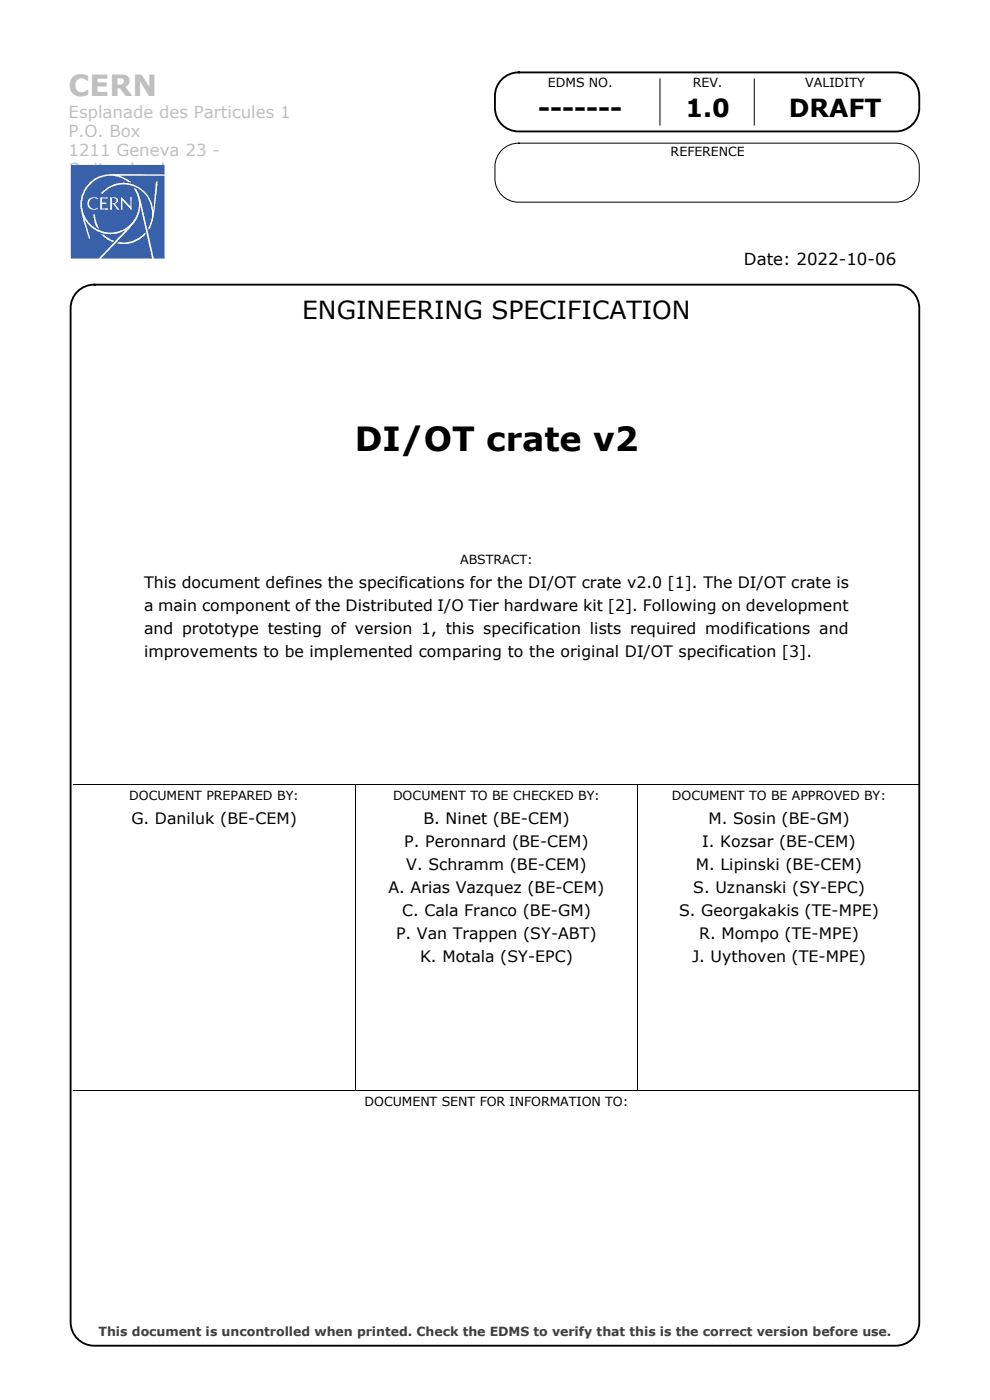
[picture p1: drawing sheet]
<svg xmlns="http://www.w3.org/2000/svg" width="210mm" height="297mm" viewBox="0 0 210 297" stroke-linecap="round" stroke-linejoin="round" font-family="sans-serif">
<defs><g id="words">
<text font-size="7.1" x="75.2" y="95.8">DI/OT crate v2</text>
<text font-size="6.2" fill="#bfbfbf" x="14.5" y="20.4">CERN</text>
<g font-size="5.3">
<text x="114.1" y="24.9">-------</text>
<text x="145.3" y="24.9">1.0</text>
<text x="167.2" y="24.9">DRAFT</text>
<text x="64.1" y="67.8">ENGINEERING SPECIFICATION</text>
</g>
<g font-size="3.5" fill="#bfbfbf">
<text x="14.5" y="25">Esplanade des Particules 1</text>
<text x="14.5" y="29.1">P.O. Box</text>
<text x="14.5" y="33.2">1211 Geneva 23 -</text>
<text x="14.5" y="37.2">Switzerland</text>
</g>
<text font-size="3.5" x="157.7" y="56.2">Date: 2022-10-06</text>
<g font-size="3.3">
<text x="30.5" y="124.7">This document defines the specifications for the DI/OT crate v2.0 [1]. The DI/OT crate is</text>
<text x="30.5" y="129.6">a main component of the Distributed I/O Tier hardware kit [2]. Following on development</text>
<text x="30.5" y="134.5">and prototype testing of version 1, this specification lists required modifications and</text>
<text x="30.5" y="139.4">improvements to be implemented comparing to the original DI/OT specification [3].</text>
<text x="27.9" y="174.8">G. Daniluk (BE-CEM)</text>
<text x="85.7" y="179.6">P. Peronnard (BE-CEM)</text>
<text x="89.8" y="174.8">B. Ninet (BE-CEM)</text>
<text x="148.9" y="179.6">I. Kozsar (BE-CEM)</text>
<text x="150.2" y="174.8">M. Sosin (BE-GM)</text>
<text x="86.1" y="184.6">V. Schramm (BE-CEM)</text>
<text x="147.5" y="184.6">M. Lipinski (BE-CEM)</text>
<text x="82.4" y="189.4">A. Arias Vazquez (BE-CEM)</text>
<text x="147" y="189.4">S. Uznanski (SY-EPC)</text>
<text x="85.2" y="194.3">C. Cala Franco (BE-GM)</text>
<text x="144" y="194.3">S. Georgakakis (TE-MPE)</text>
<text x="84" y="199.2">P. Van Trappen (SY-ABT)</text>
<text x="148.2" y="199.2">R. Mompo (TE-MPE)</text>
<text x="89" y="204.1">K. Motala (SY-EPC)</text>
<text x="146.7" y="204.1">J. Uythoven (TE-MPE)</text>
</g>
<g font-size="2.7">
<text x="116.1" y="18.4">EDMS NO.</text>
<text x="146.9" y="18.4">REV.</text>
<text x="170.7" y="18.4">VALIDITY</text>
<text x="142.2" y="33.2">REFERENCE</text>
<text x="97.6" y="119.6">ABSTRACT:</text>
<text x="27.4" y="169.7">DOCUMENT PREPARED BY:</text>
<text x="83.3" y="169.7">DOCUMENT TO BE CHECKED BY:</text>
<text x="142.4" y="169.7">DOCUMENT TO BE APPROVED BY:</text>
<text x="77.3" y="234.7">DOCUMENT SENT FOR INFORMATION TO:</text>
</g>
<text font-size="2.7" fill="#404040" x="20.9" y="283.4">This document is uncontrolled when printed. Check the EDMS to verify that this is the correct version before use.</text>
</g></defs>
<path d="M106.7 16.5a5 5 0 0 1 3.2-1.1h80a5 5 0 0 1 5 5 7.2 7.2 0 0 1-1.2 5.7 5 5 0 0 1-3.8 1.8h-80a5 5 0 0 1-5-5 7.2 7.2 0 0 1 1.2-5.8zM109.9 15.4h.1M16.1 62.2a5 5 0 0 1 3.9-1.8h169.9a5 5 0 0 1 5 5v215.1a5 5 0 0 1-5 5h-169.9a5 5 0 0 1-5-5v-215.1a5 5 0 0 1 1.1-3.2zM20 60.4h.1" fill="none" stroke="#000" stroke-width=".4"/>
<path d="M139.9 16.6v10M159.9 16.6v10M106.7 31.6a5 5 0 0 1 3.2-1.2h80a5 5 0 0 1 5 5 7.2 7.2 0 0 1-1.2 5.7 5 5 0 0 1-3.8 1.8h-80a5 5 0 0 1-5-5 7.3 7.3 0 0 1 1.2-5.7zM109.9 30.4h.1" fill="none" stroke="#000" stroke-width=".21"/>
<path d="M29.7 43.5a7.7 7.7 0 0 1-2.7 5.5l-5.7 5.9h11zM24.9 51.6a1.3 1.3 0 0 1 1.3-.1 6.2 6.2 0 0 0 4.6-2.2v.4a6 6 0 0 1-5.9 1.9zM15 35v19.9h5.9l5.9-6.3a6.2 6.2 0 0 1-8.9-2.2l1.2 4.3h-.2l-1-3.2a9.2 9.2 0 0 1-.2-6.9 6.8 6.8 0 0 1 6.8-3.7l10.4 .1v-2zM21.3 49.6l.7 .2 1.1 .8 1.1 .5-.3 .3-.9-.5zM19.2 39.1a6 6 0 0 0-.3 8.2 6 6 0 0 0 8.3 .7 6 6 0 0 0 1.1-8.2l.2 .1a2.85 2.85 0 0 1 1.2 2.2l2.9 12.8h2.3v-17.6h-9.7l1.4 .6 1.3 .8-.7-.1a6 6 0 0 0-8 .5zM18.8 42.4a1.81 1.81 0 0 1 2-.4l-.1 .3a1.13 1.13 0 0 0-1.5 .1 1.13 1.13 0 0 0 0 1.6 1.13 1.13 0 0 0 1.6 0 1.26 1.26 0 0 1-1.4 .4 1.26 1.26 0 0 1-.9-1.2zM19.8 45.5h.3l.3 1.4 .7 1.7-.3-.2a3.1 3.1 0 0 1-1-2.5zM21.3 41.9h1.5v.2h-1.2v.7v.2h1v.2l-1 .1v.9h1.2v.3h-1.5zM23.3 41.9h.3a1.09 1.09 0 0 1 1.4 .6 .76 .76 0 0 1-.7 .7l1 1.3h-.4l-1.1-1.3-.1 1.3h-.4zM25.7 41.9h.1l1.9 1.9-.1-1.9h.4v2.6h-.2l-1.9-2v2h-.2zM21.9 40.5a6.4 6.4 0 0 1 6.5-1.3 6.4 6.4 0 0 1 4.1 5.3l.6-6h.3l-.3 3.1a22.2 22.2 0 0 1-1.3 6.8l-.2 .4-.1-.3a6.6 6.6 0 0 0-2.4-8.6 6 6 0 0 0-7.4 1.3l-.3-.2zM23.7 42v1.1a.59 .59 0 0 0 1-.4 .59 .59 0 0 0-.8-.7z" fill="#3861aa"/>
<path d="M15.5 166.4h59.8M75.3 166.4v65M75.4 166.4h59.8M135.2 166.4v65M135.2 166.4h59.9M15.5 231.4h59.8M75.4 231.4h59.8M135.2 231.4h59.9" fill="none" stroke="#000" stroke-width=".21"/>
<g fill="#000">
<path d="M75.3 166.4h.1z" fill-rule="evenodd"/>
<path d="M75.3 231.4l.1 .1z" fill-rule="evenodd"/>
<path d="M135.2 231.4v.1z" fill-rule="evenodd"/>
</g>
<use href="#words"/>
</svg>
